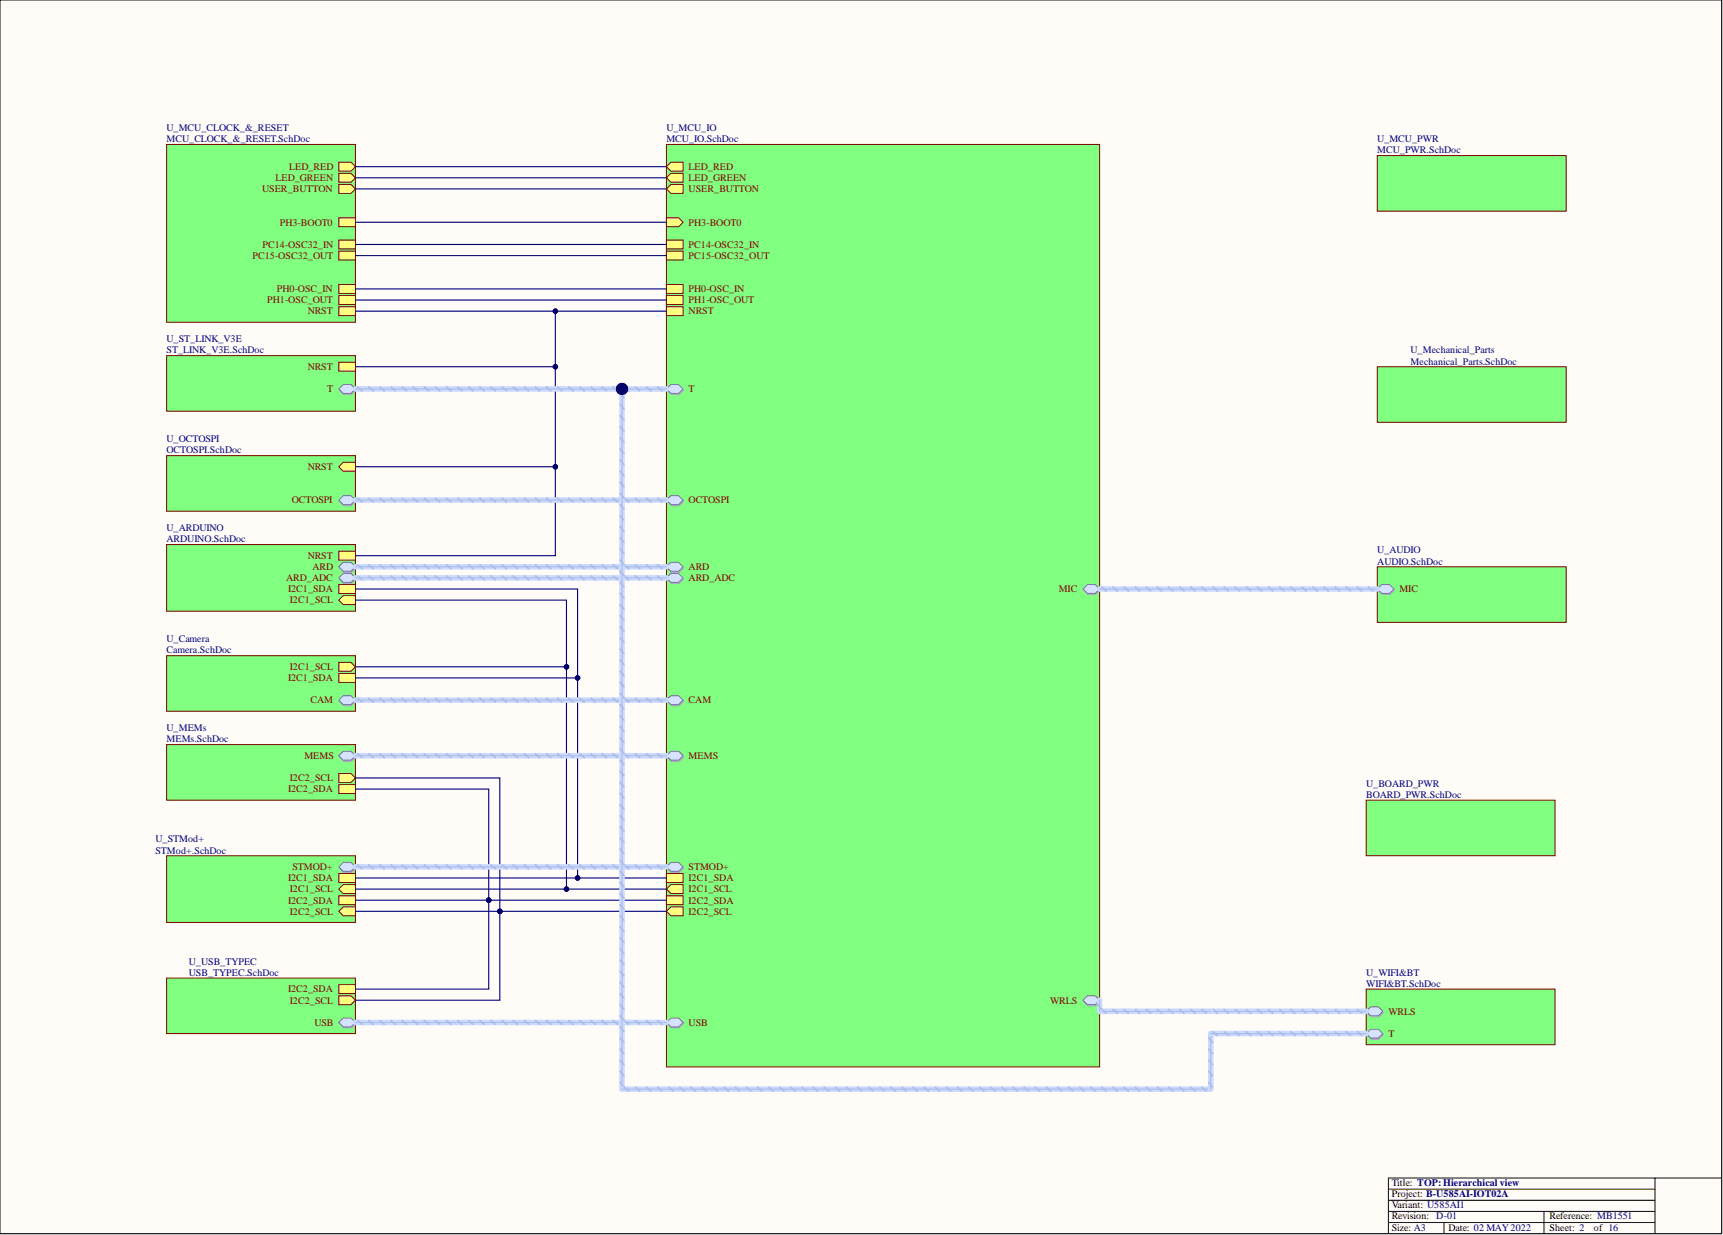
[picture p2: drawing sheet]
<svg xmlns="http://www.w3.org/2000/svg" width="393mm" height="282mm" viewBox="0 0 393 282" stroke-linecap="round" stroke-linejoin="round" font-family="sans-serif">
<defs><g id="words">
<g font-size="2.3" fill="#000080">
<text x="38" y="29.9">U_MCU_CLOCK_&amp;_RESET</text>
<text x="152.1" y="29.9">U_MCU_IO</text>
<text x="38" y="32.5">MCU_CLOCK_&amp;_RESET.SchDoc</text>
<text x="152.1" y="32.5">MCU_IO.SchDoc</text>
<text x="314.4" y="32.5">U_MCU_PWR</text>
<text x="314.4" y="35">MCU_PWR.SchDoc</text>
<text x="38" y="78.1">U_ST_LINK_V3E</text>
<text x="38" y="80.7">ST_LINK_V3E.SchDoc</text>
<text x="322" y="80.7">U_Mechanical_Parts</text>
<text x="322" y="83.2">Mechanical_Parts.SchDoc</text>
<text x="38" y="100.9">U_OCTOSPI</text>
<text x="38" y="103.5">OCTOSPI.SchDoc</text>
<text x="38" y="121.2">U_ARDUINO</text>
<text x="38" y="123.8">ARDUINO.SchDoc</text>
<text x="314.4" y="126.3">U_AUDIO</text>
<text x="314.4" y="128.9">AUDIO.SchDoc</text>
<text x="38" y="146.6">U_Camera</text>
<text x="38" y="149.1">Camera.SchDoc</text>
<text x="38" y="166.9">U_MEMs</text>
<text x="38" y="169.4">MEMs.SchDoc</text>
<text x="311.9" y="179.6">U_BOARD_PWR</text>
<text x="311.9" y="182.1">BOARD_PWR.SchDoc</text>
<text x="35.5" y="192.3">U_STMod+</text>
<text x="35.5" y="194.8">STMod+.SchDoc</text>
<text x="43.1" y="220.2">U_USB_TYPEC</text>
<text x="43.1" y="222.7">USB_TYPEC.SchDoc</text>
<text x="311.9" y="222.7">U_WIFI&amp;BT</text>
<text x="311.9" y="225.2">WIFI&amp;BT.SchDoc</text>
</g>
<g font-size="2.3" fill="#800000">
<text x="62.9" y="41.3">LED_GREEN</text>
<text x="66" y="38.8">LED_RED</text>
<text x="157.2" y="38.8">LED_RED</text>
<text x="157.2" y="41.3">LED_GREEN</text>
<text x="59.8" y="43.9">USER_BUTTON</text>
<text x="157.2" y="43.9">USER_BUTTON</text>
<text x="63.9" y="51.5">PH3-BOOT0</text>
<text x="157.2" y="51.5">PH3-BOOT0</text>
<text x="57.6" y="59.1">PC15-OSC32_OUT</text>
<text x="59.9" y="56.6">PC14-OSC32_IN</text>
<text x="157.2" y="56.6">PC14-OSC32_IN</text>
<text x="157.2" y="59.1">PC15-OSC32_OUT</text>
<text x="61" y="69.2">PH1-OSC_OUT</text>
<text x="63.2" y="66.7">PH0-OSC_IN</text>
<text x="70.2" y="71.8">NRST</text>
<text x="157.2" y="71.8">NRST</text>
<text x="157.2" y="66.7">PH0-OSC_IN</text>
<text x="157.2" y="69.2">PH1-OSC_OUT</text>
<text x="70.2" y="84.5">NRST</text>
<text x="74.7" y="89.5">T</text>
<text x="157.2" y="89.5">T</text>
<text x="70.2" y="107.3">NRST</text>
<text x="66.6" y="114.9">OCTOSPI</text>
<text x="157.2" y="114.9">OCTOSPI</text>
<text x="70.2" y="127.6">NRST</text>
<text x="71.3" y="130.1">ARD</text>
<text x="157.2" y="130.1">ARD</text>
<text x="65.3" y="132.7">ARD_ADC</text>
<text x="65.8" y="135.2">I2C1_SDA</text>
<text x="66.2" y="137.7">I2C1_SCL</text>
<text x="157.2" y="132.7">ARD_ADC</text>
<text x="241.7" y="135.2">MIC</text>
<text x="319.5" y="135.2">MIC</text>
<text x="65.8" y="155.5">I2C1_SDA</text>
<text x="66.2" y="153">I2C1_SCL</text>
<text x="70.9" y="160.6">CAM</text>
<text x="157.2" y="160.6">CAM</text>
<text x="69.5" y="173.2">MEMS</text>
<text x="157.2" y="173.2">MEMS</text>
<text x="66.2" y="178.3">I2C2_SCL</text>
<text x="65.8" y="180.9">I2C2_SDA</text>
<text x="65.8" y="201.1">I2C1_SDA</text>
<text x="66.2" y="203.7">I2C1_SCL</text>
<text x="66.8" y="198.6">STMOD+</text>
<text x="157.2" y="198.6">STMOD+</text>
<text x="157.2" y="201.1">I2C1_SDA</text>
<text x="157.2" y="203.7">I2C1_SCL</text>
<text x="65.8" y="206.2">I2C2_SDA</text>
<text x="66.2" y="208.8">I2C2_SCL</text>
<text x="157.2" y="206.2">I2C2_SDA</text>
<text x="157.2" y="208.8">I2C2_SCL</text>
<text x="65.8" y="226.5">I2C2_SDA</text>
<text x="66.2" y="229">I2C2_SCL</text>
<text x="239.7" y="229">WRLS</text>
<text x="317" y="231.6">WRLS</text>
<text x="71.8" y="234.1">USB</text>
<text x="157.2" y="234.1">USB</text>
<text x="317" y="236.7">T</text>
</g>
<g font-size="2.3">
<text x="317.7" y="270.7">Title: TOP: Hierarchical view</text>
<text x="317.7" y="273.2">Project: B-U585AI-IOT02A</text>
<text x="317.7" y="275.7">Variant: U585AI1</text>
<text x="317.7" y="281.1">Size: A3</text>
<text x="317.7" y="278.3">Revision: D-01</text>
<text x="330.7" y="281.1">Date: 02 MAY2022</text>
<text x="353.7" y="278.3">Reference: MB1551</text>
<text x="353.7" y="281.1">Sheet: 2</text>
<text x="363.9" y="281.1">of 16</text>
</g>
</g></defs>
<path d="M0 0h393v281.6h-393z" fill-rule="evenodd" fill="#fffcf8"/>
<path d="M0 0h393v281.6h-393z" fill="none" stroke="#000" stroke-width=".23"/>
<path d="M0 0h393v281.6h-393z" fill-rule="evenodd" fill="#fffcf8"/>
<path d="M0 0h393v281.6h-393zM317 271.4h60.8M317 273.9h60.8M317 279h60.8M317 276.5h60.8M329.6 279v2.6M352.5 276.5v5.1M377.8 268.9v12.7M393 268.9h-76v12.7" fill="none" stroke="#000" stroke-width=".23"/>
<path d="M38 124.3h43.1v15.2h-43.1z" fill-rule="evenodd" fill="#80ff80"/>
<path d="M38 124.3h43.1v15.2h-43.1z" fill="none" stroke="#800000" stroke-width=".23"/>
<path d="M77.3 125.8h3.8v2h-3.8z" fill-rule="evenodd" fill="#ffff80"/>
<path d="M77.3 125.8h3.8v2h-3.8z" fill="none" stroke="#800000" stroke-width=".23"/>
<path d="M77.3 133.4h3.8v2h-3.8z" fill-rule="evenodd" fill="#ffff80"/>
<path d="M77.3 133.4h3.8v2h-3.8z" fill="none" stroke="#800000" stroke-width=".23"/>
<path d="M78.4 136h2.7v2h-2.7l-1.1-1z" fill-rule="evenodd" fill="#ffff80"/>
<path d="M78.4 136h2.7v2h-2.7l-1.1-1z" fill="none" stroke="#800000" stroke-width=".23"/>
<path d="M78.5 131.1h1.8l1 1.1-1 1h-1.8l-1-1z" fill-rule="evenodd" fill="#bac0ca"/>
<path d="M78.5 131.1h1.8l1 1.1-1 1h-1.8l-1-1z" fill="none" stroke="#a6acb6" stroke-width=".23"/>
<path d="M78.4 130.9h1.7l1 1-1 1h-1.7l-1.1-1z" fill-rule="evenodd" fill="#d5e4ff"/>
<path d="M78.4 130.9h1.7l1 1-1 1h-1.7l-1.1-1z" fill="none" stroke="#71809b" stroke-width=".23"/>
<path d="M78.5 128.6h1.8l1 1-1 1h-1.8l-1-1z" fill-rule="evenodd" fill="#bac0ca"/>
<path d="M78.5 128.6h1.8l1 1-1 1h-1.8l-1-1z" fill="none" stroke="#a6acb6" stroke-width=".23"/>
<path d="M78.4 128.3h1.7l1 1.1-1 1h-1.7l-1.1-1z" fill-rule="evenodd" fill="#d5e4ff"/>
<path d="M78.4 128.3h1.7l1 1.1-1 1h-1.7l-1.1-1z" fill="none" stroke="#71809b" stroke-width=".23"/>
<path d="M314.4 129.4h43.1v12.6h-43.1z" fill-rule="evenodd" fill="#80ff80"/>
<path d="M314.4 129.4h43.1v12.6h-43.1z" fill="none" stroke="#800000" stroke-width=".23"/>
<path d="M315.6 133.7h1.7l1.1 1-1.1 1h-1.7l-1-1z" fill-rule="evenodd" fill="#bac0ca"/>
<path d="M315.6 133.7h1.7l1.1 1-1.1 1h-1.7l-1-1z" fill="none" stroke="#a6acb6" stroke-width=".23"/>
<path d="M315.4 133.4h1.8l1 1-1 1h-1.8l-1-1z" fill-rule="evenodd" fill="#d5e4ff"/>
<path d="M315.4 133.4h1.8l1 1-1 1h-1.8l-1-1z" fill="none" stroke="#71809b" stroke-width=".23"/>
<path d="M311.9 182.6h43.1v12.7h-43.1z" fill-rule="evenodd" fill="#80ff80"/>
<path d="M311.9 182.6h43.1v12.7h-43.1z" fill="none" stroke="#800000" stroke-width=".23"/>
<path d="M38 149.7h43.1v12.6h-43.1z" fill-rule="evenodd" fill="#80ff80"/>
<path d="M38 149.7h43.1v12.6h-43.1z" fill="none" stroke="#800000" stroke-width=".23"/>
<path d="M77.3 151.2h2.8l1 1-1 1h-2.8z" fill-rule="evenodd" fill="#ffff80"/>
<path d="M77.3 151.2h2.8l1 1-1 1h-2.8z" fill="none" stroke="#800000" stroke-width=".23"/>
<path d="M77.3 153.7h3.8v2h-3.8z" fill-rule="evenodd" fill="#ffff80"/>
<path d="M77.3 153.7h3.8v2h-3.8z" fill="none" stroke="#800000" stroke-width=".23"/>
<path d="M78.5 159h1.8l1 1.1-1 1h-1.8l-1-1z" fill-rule="evenodd" fill="#bac0ca"/>
<path d="M78.5 159h1.8l1 1.1-1 1h-1.8l-1-1z" fill="none" stroke="#a6acb6" stroke-width=".23"/>
<path d="M78.4 158.8h1.7l1 1-1 1h-1.7l-1.1-1z" fill-rule="evenodd" fill="#d5e4ff"/>
<path d="M78.4 158.8h1.7l1 1-1 1h-1.7l-1.1-1z" fill="none" stroke="#71809b" stroke-width=".23"/>
<path d="M38 33h43.1v40.6h-43.1z" fill-rule="evenodd" fill="#80ff80"/>
<path d="M38 33h43.1v40.6h-43.1z" fill="none" stroke="#800000" stroke-width=".23"/>
<path d="M77.3 70h3.8v2h-3.8z" fill-rule="evenodd" fill="#ffff80"/>
<path d="M77.3 70h3.8v2h-3.8z" fill="none" stroke="#800000" stroke-width=".23"/>
<path d="M77.3 49.7h3.8v2h-3.8z" fill-rule="evenodd" fill="#ffff80"/>
<path d="M77.3 49.7h3.8v2h-3.8z" fill="none" stroke="#800000" stroke-width=".23"/>
<path d="M77.3 54.8h3.8v2h-3.8z" fill-rule="evenodd" fill="#ffff80"/>
<path d="M77.3 54.8h3.8v2h-3.8z" fill="none" stroke="#800000" stroke-width=".23"/>
<path d="M77.3 57.3h3.8v2h-3.8z" fill-rule="evenodd" fill="#ffff80"/>
<path d="M77.3 57.3h3.8v2h-3.8z" fill="none" stroke="#800000" stroke-width=".23"/>
<path d="M77.3 37h2.8l1 1-1 1.1h-2.8z" fill-rule="evenodd" fill="#ffff80"/>
<path d="M77.3 37h2.8l1 1-1 1.1h-2.8z" fill="none" stroke="#800000" stroke-width=".23"/>
<path d="M77.3 39.6h2.8l1 1-1 1h-2.8z" fill-rule="evenodd" fill="#ffff80"/>
<path d="M77.3 39.6h2.8l1 1-1 1h-2.8z" fill="none" stroke="#800000" stroke-width=".23"/>
<path d="M77.3 64.9h3.8v2.1h-3.8z" fill-rule="evenodd" fill="#ffff80"/>
<path d="M77.3 64.9h3.8v2.1h-3.8z" fill="none" stroke="#800000" stroke-width=".23"/>
<path d="M77.3 67.5h3.8v2h-3.8z" fill-rule="evenodd" fill="#ffff80"/>
<path d="M77.3 67.5h3.8v2h-3.8z" fill="none" stroke="#800000" stroke-width=".23"/>
<path d="M77.3 42.1h2.8l1 1-1 1h-2.8z" fill-rule="evenodd" fill="#ffff80"/>
<path d="M77.3 42.1h2.8l1 1-1 1h-2.8z" fill="none" stroke="#800000" stroke-width=".23"/>
<path d="M152.1 33h98.9v210.5h-98.9z" fill-rule="evenodd" fill="#80ff80"/>
<path d="M152.1 33h98.9v210.5h-98.9z" fill="none" stroke="#800000" stroke-width=".23"/>
<path d="M152.1 49.7h2.8l1 1-1 1h-2.8z" fill-rule="evenodd" fill="#ffff80"/>
<path d="M152.1 49.7h2.8l1 1-1 1h-2.8z" fill="none" stroke="#800000" stroke-width=".23"/>
<path d="M152.1 70h3.8v2h-3.8z" fill-rule="evenodd" fill="#ffff80"/>
<path d="M152.1 70h3.8v2h-3.8z" fill="none" stroke="#800000" stroke-width=".23"/>
<path d="M152.1 64.9h3.8v2.1h-3.8z" fill-rule="evenodd" fill="#ffff80"/>
<path d="M152.1 64.9h3.8v2.1h-3.8z" fill="none" stroke="#800000" stroke-width=".23"/>
<path d="M152.1 67.5h3.8v2h-3.8z" fill-rule="evenodd" fill="#ffff80"/>
<path d="M152.1 67.5h3.8v2h-3.8z" fill="none" stroke="#800000" stroke-width=".23"/>
<path d="M152.1 54.8h3.8v2h-3.8z" fill-rule="evenodd" fill="#ffff80"/>
<path d="M152.1 54.8h3.8v2h-3.8z" fill="none" stroke="#800000" stroke-width=".23"/>
<path d="M152.1 57.3h3.8v2h-3.8z" fill-rule="evenodd" fill="#ffff80"/>
<path d="M152.1 57.3h3.8v2h-3.8z" fill="none" stroke="#800000" stroke-width=".23"/>
<path d="M153.2 37h2.7v2.1h-2.7l-1.1-1.1z" fill-rule="evenodd" fill="#ffff80"/>
<path d="M153.2 37h2.7v2.1h-2.7l-1.1-1.1z" fill="none" stroke="#800000" stroke-width=".23"/>
<path d="M153.2 39.6h2.7v2h-2.7l-1.1-1z" fill-rule="evenodd" fill="#ffff80"/>
<path d="M153.2 39.6h2.7v2h-2.7l-1.1-1z" fill="none" stroke="#800000" stroke-width=".23"/>
<path d="M153.2 42.1h2.7v2h-2.7l-1.1-1z" fill-rule="evenodd" fill="#ffff80"/>
<path d="M153.2 42.1h2.7v2h-2.7l-1.1-1z" fill="none" stroke="#800000" stroke-width=".23"/>
<path d="M153.3 113.4h1.8l1 1-1 1h-1.8l-1-1z" fill-rule="evenodd" fill="#bac0ca"/>
<path d="M153.3 113.4h1.8l1 1-1 1h-1.8l-1-1z" fill="none" stroke="#a6acb6" stroke-width=".23"/>
<path d="M153.2 113.1h1.7l1 1-1 1.1h-1.7l-1.1-1.1z" fill-rule="evenodd" fill="#d5e4ff"/>
<path d="M153.2 113.1h1.7l1 1-1 1.1h-1.7l-1.1-1.1z" fill="none" stroke="#71809b" stroke-width=".23"/>
<path d="M153.3 197.1h1.8l1 1-1 1h-1.8l-1-1z" fill-rule="evenodd" fill="#bac0ca"/>
<path d="M153.3 197.1h1.8l1 1-1 1h-1.8l-1-1z" fill="none" stroke="#a6acb6" stroke-width=".23"/>
<path d="M153.2 196.8h1.7l1 1-1 1.1h-1.7l-1.1-1.1z" fill-rule="evenodd" fill="#d5e4ff"/>
<path d="M153.2 196.8h1.7l1 1-1 1.1h-1.7l-1.1-1.1z" fill="none" stroke="#71809b" stroke-width=".23"/>
<path d="M153.3 131.1h1.8l1 1.1-1 1h-1.8l-1-1z" fill-rule="evenodd" fill="#bac0ca"/>
<path d="M153.3 131.1h1.8l1 1.1-1 1h-1.8l-1-1z" fill="none" stroke="#a6acb6" stroke-width=".23"/>
<path d="M153.2 130.9h1.7l1 1-1 1h-1.7l-1.1-1z" fill-rule="evenodd" fill="#d5e4ff"/>
<path d="M153.2 130.9h1.7l1 1-1 1h-1.7l-1.1-1z" fill="none" stroke="#71809b" stroke-width=".23"/>
<path d="M153.3 128.6h1.8l1 1-1 1h-1.8l-1-1z" fill-rule="evenodd" fill="#bac0ca"/>
<path d="M153.3 128.6h1.8l1 1-1 1h-1.8l-1-1z" fill="none" stroke="#a6acb6" stroke-width=".23"/>
<path d="M153.2 128.3h1.7l1 1.1-1 1h-1.7l-1.1-1z" fill-rule="evenodd" fill="#d5e4ff"/>
<path d="M153.2 128.3h1.7l1 1.1-1 1h-1.7l-1.1-1z" fill="none" stroke="#71809b" stroke-width=".23"/>
<path d="M153.3 232.6h1.8l1 1-1 1h-1.8l-1-1z" fill-rule="evenodd" fill="#bac0ca"/>
<path d="M153.3 232.6h1.8l1 1-1 1h-1.8l-1-1z" fill="none" stroke="#a6acb6" stroke-width=".23"/>
<path d="M153.2 232.3h1.7l1 1.1-1 1h-1.7l-1.1-1z" fill-rule="evenodd" fill="#d5e4ff"/>
<path d="M153.2 232.3h1.7l1 1.1-1 1h-1.7l-1.1-1z" fill="none" stroke="#71809b" stroke-width=".23"/>
<path d="M153.3 159h1.8l1 1.1-1 1h-1.8l-1-1z" fill-rule="evenodd" fill="#bac0ca"/>
<path d="M153.3 159h1.8l1 1.1-1 1h-1.8l-1-1z" fill="none" stroke="#a6acb6" stroke-width=".23"/>
<path d="M153.2 158.8h1.7l1 1-1 1h-1.7l-1.1-1z" fill-rule="evenodd" fill="#d5e4ff"/>
<path d="M153.2 158.8h1.7l1 1-1 1h-1.7l-1.1-1z" fill="none" stroke="#71809b" stroke-width=".23"/>
<path d="M248.4 133.7h1.7l1.1 1-1.1 1h-1.7l-1-1z" fill-rule="evenodd" fill="#bac0ca"/>
<path d="M248.4 133.7h1.7l1.1 1-1.1 1h-1.7l-1-1z" fill="none" stroke="#a6acb6" stroke-width=".23"/>
<path d="M248.2 133.4h1.8l1 1-1 1h-1.8l-1-1z" fill-rule="evenodd" fill="#d5e4ff"/>
<path d="M248.2 133.4h1.8l1 1-1 1h-1.8l-1-1z" fill="none" stroke="#71809b" stroke-width=".23"/>
<path d="M153.3 171.7h1.8l1 1-1 1.1h-1.8l-1-1.1z" fill-rule="evenodd" fill="#bac0ca"/>
<path d="M153.3 171.7h1.8l1 1-1 1.1h-1.8l-1-1.1z" fill="none" stroke="#a6acb6" stroke-width=".23"/>
<path d="M153.2 171.5h1.7l1 1-1 1h-1.7l-1.1-1z" fill-rule="evenodd" fill="#d5e4ff"/>
<path d="M153.2 171.5h1.7l1 1-1 1h-1.7l-1.1-1z" fill="none" stroke="#71809b" stroke-width=".23"/>
<path d="M248.4 227.5h1.7l1.1 1-1.1 1.1h-1.7l-1-1.1z" fill-rule="evenodd" fill="#bac0ca"/>
<path d="M248.4 227.5h1.7l1.1 1-1.1 1.1h-1.7l-1-1.1z" fill="none" stroke="#a6acb6" stroke-width=".23"/>
<path d="M248.2 227.3h1.8l1 1-1 1h-1.8l-1-1z" fill-rule="evenodd" fill="#d5e4ff"/>
<path d="M248.2 227.3h1.8l1 1-1 1h-1.8l-1-1z" fill="none" stroke="#71809b" stroke-width=".23"/>
<path d="M153.3 88h1.8l1 1-1 1h-1.8l-1-1z" fill-rule="evenodd" fill="#bac0ca"/>
<path d="M153.3 88h1.8l1 1-1 1h-1.8l-1-1z" fill="none" stroke="#a6acb6" stroke-width=".23"/>
<path d="M153.2 87.8h1.7l1 1-1 1h-1.7l-1.1-1z" fill-rule="evenodd" fill="#d5e4ff"/>
<path d="M153.2 87.8h1.7l1 1-1 1h-1.7l-1.1-1z" fill="none" stroke="#71809b" stroke-width=".23"/>
<path d="M152.1 199.4h3.8v2h-3.8z" fill-rule="evenodd" fill="#ffff80"/>
<path d="M152.1 199.4h3.8v2h-3.8z" fill="none" stroke="#800000" stroke-width=".23"/>
<path d="M153.2 201.9h2.7v2h-2.7l-1.1-1z" fill-rule="evenodd" fill="#ffff80"/>
<path d="M153.2 201.9h2.7v2h-2.7l-1.1-1z" fill="none" stroke="#800000" stroke-width=".23"/>
<path d="M152.1 204.4h3.8v2.1h-3.8z" fill-rule="evenodd" fill="#ffff80"/>
<path d="M152.1 204.4h3.8v2.1h-3.8z" fill="none" stroke="#800000" stroke-width=".23"/>
<path d="M153.2 207h2.7v2h-2.7l-1.1-1z" fill-rule="evenodd" fill="#ffff80"/>
<path d="M153.2 207h2.7v2h-2.7l-1.1-1z" fill="none" stroke="#800000" stroke-width=".23"/>
<path d="M314.4 35.5h43.1v12.7h-43.1z" fill-rule="evenodd" fill="#80ff80"/>
<path d="M314.4 35.5h43.1v12.7h-43.1z" fill="none" stroke="#800000" stroke-width=".23"/>
<path d="M314.4 83.7h43.1v12.7h-43.1z" fill-rule="evenodd" fill="#80ff80"/>
<path d="M314.4 83.7h43.1v12.7h-43.1z" fill="none" stroke="#800000" stroke-width=".23"/>
<path d="M38 169.9h43.1v12.7h-43.1z" fill-rule="evenodd" fill="#80ff80"/>
<path d="M38 169.9h43.1v12.7h-43.1z" fill="none" stroke="#800000" stroke-width=".23"/>
<path d="M77.3 179.1h3.8v2h-3.8z" fill-rule="evenodd" fill="#ffff80"/>
<path d="M77.3 179.1h3.8v2h-3.8z" fill="none" stroke="#800000" stroke-width=".23"/>
<path d="M77.3 176.5h2.8l1 1.1-1 1h-2.8z" fill-rule="evenodd" fill="#ffff80"/>
<path d="M77.3 176.5h2.8l1 1.1-1 1h-2.8z" fill="none" stroke="#800000" stroke-width=".23"/>
<path d="M78.5 171.7h1.8l1 1-1 1.1h-1.8l-1-1.1z" fill-rule="evenodd" fill="#bac0ca"/>
<path d="M78.5 171.7h1.8l1 1-1 1.1h-1.8l-1-1.1z" fill="none" stroke="#a6acb6" stroke-width=".23"/>
<path d="M78.4 171.5h1.7l1 1-1 1h-1.7l-1.1-1z" fill-rule="evenodd" fill="#d5e4ff"/>
<path d="M78.4 171.5h1.7l1 1-1 1h-1.7l-1.1-1z" fill="none" stroke="#71809b" stroke-width=".23"/>
<path d="M38 104h43.1v12.7h-43.1z" fill-rule="evenodd" fill="#80ff80"/>
<path d="M38 104h43.1v12.7h-43.1z" fill="none" stroke="#800000" stroke-width=".23"/>
<path d="M78.4 105.5h2.7v2h-2.7l-1.1-1z" fill-rule="evenodd" fill="#ffff80"/>
<path d="M78.4 105.5h2.7v2h-2.7l-1.1-1z" fill="none" stroke="#800000" stroke-width=".23"/>
<path d="M78.5 113.4h1.8l1 1-1 1h-1.8l-1-1z" fill-rule="evenodd" fill="#bac0ca"/>
<path d="M78.5 113.4h1.8l1 1-1 1h-1.8l-1-1z" fill="none" stroke="#a6acb6" stroke-width=".23"/>
<path d="M78.4 113.1h1.7l1 1-1 1.1h-1.7l-1.1-1.1z" fill-rule="evenodd" fill="#d5e4ff"/>
<path d="M78.4 113.1h1.7l1 1-1 1.1h-1.7l-1.1-1.1z" fill="none" stroke="#71809b" stroke-width=".23"/>
<path d="M38 195.3h43.1v15.2h-43.1z" fill-rule="evenodd" fill="#80ff80"/>
<path d="M38 195.3h43.1v15.2h-43.1z" fill="none" stroke="#800000" stroke-width=".23"/>
<path d="M78.5 197.1h1.8l1 1-1 1h-1.8l-1-1z" fill-rule="evenodd" fill="#bac0ca"/>
<path d="M78.5 197.1h1.8l1 1-1 1h-1.8l-1-1z" fill="none" stroke="#a6acb6" stroke-width=".23"/>
<path d="M78.4 196.8h1.7l1 1-1 1.1h-1.7l-1.1-1.1z" fill-rule="evenodd" fill="#d5e4ff"/>
<path d="M78.4 196.8h1.7l1 1-1 1.1h-1.7l-1.1-1.1z" fill="none" stroke="#71809b" stroke-width=".23"/>
<path d="M77.3 199.4h3.8v2h-3.8z" fill-rule="evenodd" fill="#ffff80"/>
<path d="M77.3 199.4h3.8v2h-3.8z" fill="none" stroke="#800000" stroke-width=".23"/>
<path d="M78.4 201.9h2.7v2h-2.7l-1.1-1z" fill-rule="evenodd" fill="#ffff80"/>
<path d="M78.4 201.9h2.7v2h-2.7l-1.1-1z" fill="none" stroke="#800000" stroke-width=".23"/>
<path d="M77.3 204.4h3.8v2.1h-3.8z" fill-rule="evenodd" fill="#ffff80"/>
<path d="M77.3 204.4h3.8v2.1h-3.8z" fill="none" stroke="#800000" stroke-width=".23"/>
<path d="M78.4 207h2.7v2h-2.7l-1.1-1z" fill-rule="evenodd" fill="#ffff80"/>
<path d="M78.4 207h2.7v2h-2.7l-1.1-1z" fill="none" stroke="#800000" stroke-width=".23"/>
<path d="M38 81.2h43.1v12.6h-43.1z" fill-rule="evenodd" fill="#80ff80"/>
<path d="M38 81.2h43.1v12.6h-43.1z" fill="none" stroke="#800000" stroke-width=".23"/>
<path d="M77.3 82.7h3.8v2h-3.8z" fill-rule="evenodd" fill="#ffff80"/>
<path d="M77.3 82.7h3.8v2h-3.8z" fill="none" stroke="#800000" stroke-width=".23"/>
<path d="M78.5 88h1.8l1 1-1 1h-1.8l-1-1z" fill-rule="evenodd" fill="#bac0ca"/>
<path d="M78.5 88h1.8l1 1-1 1h-1.8l-1-1z" fill="none" stroke="#a6acb6" stroke-width=".23"/>
<path d="M78.4 87.8h1.7l1 1-1 1h-1.7l-1.1-1z" fill-rule="evenodd" fill="#d5e4ff"/>
<path d="M78.4 87.8h1.7l1 1-1 1h-1.7l-1.1-1z" fill="none" stroke="#71809b" stroke-width=".23"/>
<path d="M311.9 225.8h43.1v12.6h-43.1z" fill-rule="evenodd" fill="#80ff80"/>
<path d="M311.9 225.8h43.1v12.6h-43.1z" fill="none" stroke="#800000" stroke-width=".23"/>
<path d="M313 230.1h1.8l1 1-1 1h-1.8l-1-1z" fill-rule="evenodd" fill="#bac0ca"/>
<path d="M313 230.1h1.8l1 1-1 1h-1.8l-1-1z" fill="none" stroke="#a6acb6" stroke-width=".23"/>
<path d="M312.9 229.8h1.8l1 1-1 1h-1.8l-1-1z" fill-rule="evenodd" fill="#d5e4ff"/>
<path d="M312.9 229.8h1.8l1 1-1 1h-1.8l-1-1z" fill="none" stroke="#71809b" stroke-width=".23"/>
<path d="M313 235.1h1.8l1 1.1-1 1h-1.8l-1-1z" fill-rule="evenodd" fill="#bac0ca"/>
<path d="M313 235.1h1.8l1 1.1-1 1h-1.8l-1-1z" fill="none" stroke="#a6acb6" stroke-width=".23"/>
<path d="M312.9 234.9h1.8l1 1-1 1h-1.8l-1-1z" fill-rule="evenodd" fill="#d5e4ff"/>
<path d="M312.9 234.9h1.8l1 1-1 1h-1.8l-1-1z" fill="none" stroke="#71809b" stroke-width=".23"/>
<path d="M38 223.2h43.1v12.7h-43.1z" fill-rule="evenodd" fill="#80ff80"/>
<path d="M38 223.2h43.1v12.7h-43.1z" fill="none" stroke="#800000" stroke-width=".23"/>
<path d="M78.5 232.6h1.8l1 1-1 1h-1.8l-1-1z" fill-rule="evenodd" fill="#bac0ca"/>
<path d="M78.5 232.6h1.8l1 1-1 1h-1.8l-1-1z" fill="none" stroke="#a6acb6" stroke-width=".23"/>
<path d="M78.4 232.3h1.7l1 1.1-1 1h-1.7l-1.1-1z" fill-rule="evenodd" fill="#d5e4ff"/>
<path d="M78.4 232.3h1.7l1 1.1-1 1h-1.7l-1.1-1z" fill="none" stroke="#71809b" stroke-width=".23"/>
<path d="M77.3 224.7h3.8v2.1h-3.8z" fill-rule="evenodd" fill="#ffff80"/>
<path d="M77.3 224.7h3.8v2.1h-3.8z" fill="none" stroke="#800000" stroke-width=".23"/>
<path d="M77.3 227.3h2.8l1 1-1 1h-2.8z" fill-rule="evenodd" fill="#ffff80"/>
<path d="M77.3 227.3h2.8l1 1-1 1h-2.8z" fill="none" stroke="#800000" stroke-width=".23"/>
<path d="M81.1 38h71M114.1 208v20.3h-33" fill="none" stroke="#000080" stroke-width=".25"/>
<circle cx="114.1" cy="208" r=".51" fill="#000080"/>
<circle cx="114.1" cy="208" r=".51" fill="none" stroke="#000080" stroke-width=".23"/>
<path d="M111.6 205.5v20.3h-30.5" fill="none" stroke="#000080" stroke-width=".25"/>
<circle cx="111.6" cy="205.5" r=".51" fill="#000080"/>
<circle cx="111.6" cy="205.5" r=".51" fill="none" stroke="#000080" stroke-width=".23"/>
<path d="M81.1 208h71" fill="none" stroke="#000080" stroke-width=".25"/>
<circle cx="114.1" cy="208" r=".51" fill="#000080"/>
<circle cx="114.1" cy="208" r=".51" fill="none" stroke="#000080" stroke-width=".23"/>
<path d="M81.1 205.5h71" fill="none" stroke="#000080" stroke-width=".25"/>
<circle cx="111.6" cy="205.5" r=".51" fill="#000080"/>
<circle cx="111.6" cy="205.5" r=".51" fill="none" stroke="#000080" stroke-width=".23"/>
<path d="M81.1 202.9h71" fill="none" stroke="#000080" stroke-width=".25"/>
<circle cx="129.3" cy="202.9" r=".51" fill="#000080"/>
<circle cx="129.3" cy="202.9" r=".51" fill="none" stroke="#000080" stroke-width=".23"/>
<path d="M81.1 200.4h71" fill="none" stroke="#000080" stroke-width=".25"/>
<circle cx="131.9" cy="200.4" r=".51" fill="#000080"/>
<circle cx="131.9" cy="200.4" r=".51" fill="none" stroke="#000080" stroke-width=".23"/>
<path d="M81.1 180.1h30.5v25.4" fill="none" stroke="#000080" stroke-width=".25"/>
<circle cx="111.6" cy="205.5" r=".51" fill="#000080"/>
<circle cx="111.6" cy="205.5" r=".51" fill="none" stroke="#000080" stroke-width=".23"/>
<path d="M81.1 177.6h33v30.4" fill="none" stroke="#000080" stroke-width=".25"/>
<circle cx="114.1" cy="208" r=".51" fill="#000080"/>
<circle cx="114.1" cy="208" r=".51" fill="none" stroke="#000080" stroke-width=".23"/>
<path d="M81.1 154.7h50.8" fill="none" stroke="#000080" stroke-width=".25"/>
<circle cx="131.9" cy="154.7" r=".51" fill="#000080"/>
<circle cx="131.9" cy="154.7" r=".51" fill="none" stroke="#000080" stroke-width=".23"/>
<path d="M81.1 152.2h48.2" fill="none" stroke="#000080" stroke-width=".25"/>
<circle cx="129.3" cy="152.2" r=".51" fill="#000080"/>
<circle cx="129.3" cy="152.2" r=".51" fill="none" stroke="#000080" stroke-width=".23"/>
<path d="M81.1 137h48.2v65.9" fill="none" stroke="#000080" stroke-width=".25"/>
<circle cx="129.3" cy="152.2" r=".51" fill="#000080"/>
<circle cx="129.3" cy="152.2" r=".51" fill="none" stroke="#000080" stroke-width=".23"/>
<circle cx="129.3" cy="202.9" r=".51" fill="#000080"/>
<circle cx="129.3" cy="202.9" r=".51" fill="none" stroke="#000080" stroke-width=".23"/>
<path d="M81.1 134.4h50.8v66" fill="none" stroke="#000080" stroke-width=".25"/>
<circle cx="131.9" cy="200.4" r=".51" fill="#000080"/>
<circle cx="131.9" cy="200.4" r=".51" fill="none" stroke="#000080" stroke-width=".23"/>
<circle cx="131.9" cy="154.7" r=".51" fill="#000080"/>
<circle cx="131.9" cy="154.7" r=".51" fill="none" stroke="#000080" stroke-width=".23"/>
<path d="M81.1 83.7h45.7v43.1h-45.7" fill="none" stroke="#000080" stroke-width=".25"/>
<circle cx="126.8" cy="106.5" r=".51" fill="#000080"/>
<circle cx="126.8" cy="106.5" r=".51" fill="none" stroke="#000080" stroke-width=".23"/>
<circle cx="126.8" cy="83.7" r=".51" fill="#000080"/>
<circle cx="126.8" cy="83.7" r=".51" fill="none" stroke="#000080" stroke-width=".23"/>
<path d="M81.1 106.5h45.7" fill="none" stroke="#000080" stroke-width=".25"/>
<circle cx="126.8" cy="106.5" r=".51" fill="#000080"/>
<circle cx="126.8" cy="106.5" r=".51" fill="none" stroke="#000080" stroke-width=".23"/>
<path d="M81.1 71h71" fill="none" stroke="#000080" stroke-width=".25"/>
<circle cx="126.8" cy="71" r=".51" fill="#000080"/>
<circle cx="126.8" cy="71" r=".51" fill="none" stroke="#000080" stroke-width=".23"/>
<path d="M81.1 58.3h71M81.1 55.8h71M81.1 50.7h71M81.1 43.1h71M81.1 40.6h71M81.1 68.5h71M81.1 65.9h71M126.8 71v12.7" fill="none" stroke="#000080" stroke-width=".25"/>
<circle cx="126.8" cy="83.7" r=".51" fill="#000080"/>
<circle cx="126.8" cy="83.7" r=".51" fill="none" stroke="#000080" stroke-width=".23"/>
<circle cx="126.8" cy="71" r=".51" fill="#000080"/>
<circle cx="126.8" cy="71" r=".51" fill="none" stroke="#000080" stroke-width=".23"/>
<path d="M81.1 88.8h71M81.1 114.1h71M81.1 131.9h71M81.1 129.4h71M81.1 159.8h71M81.1 172.5h71M81.1 197.8h71M81.1 233.4h71" fill="none" stroke="#cbdaff" stroke-width="1.3"/>
<g fill="none" stroke="#adbce7" stroke-width=".38">
<path d="M81.6 88.3l1.1 .9M84.2 88.3l1 .9M86.7 88.3l1 .9M89.3 88.3l1 .9M91.8 88.3l1 .9M94.3 88.3l1 .9M96.9 88.3l1 .9M99.4 88.3l1 .9M101.9 88.3l1 .9M104.5 88.3l1 .9M107 88.3l1 .9M109.5 88.3l1.1 .9"/>
<path d="M112.1 88.3l1 .9M114.6 88.3l1 .9M117.1 88.3l1.1 .9M119.7 88.3l1 .9M122.2 88.3l1 .9M124.8 88.3l1 .9M127.3 88.3l1 .9M129.8 88.3l1 .9M132.4 88.3l1 .9M134.9 88.3l1 .9M137.4 88.3l1 .9M140 88.3l1 .9"/>
<path d="M142.5 88.3l1 .9M145 88.3l1.1 .9M147.6 88.3l1 .9M150.1 88.3l1 .9M81.6 113.7l1.1 .9M84.2 113.7l1 .9M86.7 113.7l1 .9M89.3 113.7l1 .9M91.8 113.7l1 .9M94.3 113.7l1 .9M96.9 113.7l1 .9M99.4 113.7l1 .9"/>
<path d="M101.9 113.7l1 .9M104.5 113.7l1 .9M107 113.7l1 .9M109.5 113.7l1.1 .9M112.1 113.7l1 .9M114.6 113.7l1 .9M117.1 113.7l1.1 .9M119.7 113.7l1 .9M122.2 113.7l1 .9M124.8 113.7l1 .9M127.3 113.7l1 .9M129.8 113.7l1 .9"/>
<path d="M132.4 113.7l1 .9M134.9 113.7l1 .9M137.4 113.7l1 .9M140 113.7l1 .9M142.5 113.7l1 .9M145 113.7l1.1 .9M147.6 113.7l1 .9M150.1 113.7l1 .9M81.6 131.5l1.1 .8M81.6 128.9l1.1 .9M84.2 131.5l1 .8M84.2 128.9l1 .9"/>
<path d="M86.7 131.5l1 .8M86.7 128.9l1 .9M89.3 131.5l1 .8M89.3 128.9l1 .9M91.8 131.5l1 .8M91.8 128.9l1 .9M94.3 131.5l1 .8M94.3 128.9l1 .9M96.9 131.5l1 .8M96.9 128.9l1 .9M99.4 131.5l1 .8M99.4 128.9l1 .9"/>
<path d="M101.9 131.5l1 .8M101.9 128.9l1 .9M104.5 131.5l1 .8M104.5 128.9l1 .9M107 131.5l1 .8M107 128.9l1 .9M109.5 131.5l1.1 .8M109.5 128.9l1.1 .9M112.1 131.5l1 .8M112.1 128.9l1 .9M114.6 131.5l1 .8M114.6 128.9l1 .9"/>
<path d="M117.1 131.5l1.1 .8M117.1 128.9l1.1 .9M119.7 131.5l1 .8M119.7 128.9l1 .9M122.2 131.5l1 .8M122.2 128.9l1 .9M124.8 131.5l1 .8M124.8 128.9l1 .9M127.3 131.5l1 .8M127.3 128.9l1 .9M129.8 131.5l1 .8M129.8 128.9l1 .9"/>
<path d="M132.4 131.5l1 .8M132.4 128.9l1 .9M134.9 131.5l1 .8M134.9 128.9l1 .9M137.4 131.5l1 .8M137.4 128.9l1 .9M140 131.5l1 .8M140 128.9l1 .9M142.5 131.5l1 .8M142.5 128.9l1 .9M145 131.5l1.1 .8M145 128.9l1.1 .9"/>
<path d="M147.6 131.5l1 .8M147.6 128.9l1 .9M150.1 131.5l1 .8M150.1 128.9l1 .9M81.6 159.4l1.1 .8M84.2 159.4l1 .8M86.7 159.4l1 .8M89.3 159.4l1 .8M91.8 159.4l1 .8M94.3 159.4l1 .8M96.9 159.4l1 .8M99.4 159.4l1 .8"/>
<path d="M101.9 159.4l1 .8M104.5 159.4l1 .8M107 159.4l1 .8M109.5 159.4l1.1 .8M112.1 159.4l1 .8M114.6 159.4l1 .8M117.1 159.4l1.1 .8M119.7 159.4l1 .8M122.2 159.4l1 .8M124.8 159.4l1 .8M127.3 159.4l1 .8M129.8 159.4l1 .8"/>
<path d="M132.4 159.4l1 .8M134.9 159.4l1 .8M137.4 159.4l1 .8M140 159.4l1 .8M142.5 159.4l1 .8M145 159.4l1.1 .8M147.6 159.4l1 .8M150.1 159.4l1 .8M81.6 172l1.1 .9M84.2 172l1 .9M86.7 172l1 .9M89.3 172l1 .9"/>
<path d="M91.8 172l1 .9M94.3 172l1 .9M96.9 172l1 .9M99.4 172l1 .9M101.9 172l1 .9M104.5 172l1 .9M107 172l1 .9M109.5 172l1.1 .9M112.1 172l1 .9M114.6 172l1 .9M117.1 172l1.1 .9M119.7 172l1 .9"/>
<path d="M122.2 172l1 .9M124.8 172l1 .9M127.3 172l1 .9M129.8 172l1 .9M132.4 172l1 .9M134.9 172l1 .9M137.4 172l1 .9M140 172l1 .9M142.5 172l1 .9M145 172l1.1 .9M147.6 172l1 .9M150.1 172l1 .9"/>
<path d="M81.6 197.4l1.1 .9M84.2 197.4l1 .9M86.7 197.4l1 .9M89.3 197.4l1 .9M91.8 197.4l1 .9M94.3 197.4l1 .9M96.9 197.4l1 .9M99.4 197.4l1 .9M101.9 197.4l1 .9M104.5 197.4l1 .9M107 197.4l1 .9M109.5 197.4l1.1 .9"/>
<path d="M112.1 197.4l1 .9M114.6 197.4l1 .9M117.1 197.4l1.1 .9M119.7 197.4l1 .9M122.2 197.4l1 .9M124.8 197.4l1 .9M127.3 197.4l1 .9M129.8 197.4l1 .9M132.4 197.4l1 .9M134.9 197.4l1 .9M137.4 197.4l1 .9M140 197.4l1 .9"/>
<path d="M142.5 197.4l1 .9M145 197.4l1.1 .9M147.6 197.4l1 .9M150.1 197.4l1 .9M81.6 232.9l1.1 .9M84.2 232.9l1 .9M86.7 232.9l1 .9M89.3 232.9l1 .9M91.8 232.9l1 .9M94.3 232.9l1 .9M96.9 232.9l1 .9M99.4 232.9l1 .9"/>
<path d="M101.9 232.9l1 .9M104.5 232.9l1 .9M107 232.9l1 .9M109.5 232.9l1.1 .9M112.1 232.9l1 .9M114.6 232.9l1 .9M117.1 232.9l1.1 .9M119.7 232.9l1 .9M122.2 232.9l1 .9M124.8 232.9l1 .9M127.3 232.9l1 .9M129.8 232.9l1 .9"/>
<path d="M132.4 232.9l1 .9M134.9 232.9l1 .9M137.4 232.9l1 .9M140 232.9l1 .9M142.5 232.9l1 .9M145 232.9l1.1 .9M147.6 232.9l1 .9M150.1 232.9l1 .9"/>
</g>
<path d="M81.1 88.8h71M81.1 114.1h71M81.1 131.9h71M81.1 129.4h71M81.1 159.8h71M81.1 172.5h71M81.1 197.8h71M81.1 233.4h71" fill="none" stroke="#adbce7" stroke-width=".25"/>
<circle cx="142" cy="88.8" r="1.27" fill="#000080"/>
<circle cx="142" cy="88.8" r="1.27" fill="none" stroke="#000080" stroke-width=".23"/>
<path d="M142 88.8v159.8h134.4v-12.7h35.5M251 134.4h63.4M251 228.3v2.5h60.9" fill="none" stroke="#cbdaff" stroke-width="1.3"/>
<g fill="none" stroke="#adbce7" stroke-width=".38">
<path d="M141.6 99.9l.8 1M141.6 97.4l.8 1M141.6 94.9l.8 1M141.6 92.3l.8 1M141.6 89.8l.8 1M141.6 117.7l.8 1M141.6 115.2l.8 1M141.6 112.6l.8 1M141.6 110.1l.8 1M141.6 107.5l.8 1.1M141.6 105l.8 1M141.6 102.5l.8 1"/>
<path d="M141.6 138l.8 1M141.6 135.4l.8 1.1M141.6 132.9l.8 1M141.6 130.4l.8 1M141.6 127.8l.8 1.1M141.6 125.3l.8 1M141.6 122.8l.8 1M141.6 120.2l.8 1M251.5 134l1.1 .9M254.1 134l1 .9M256.6 134l1 .9M259.1 134l1.1 .9"/>
<path d="M261.7 134l1 .9M264.2 134l1 .9M266.8 134l1 .9M269.3 134l1 .9M271.8 134l1 .9M274.4 134l1 .9M276.9 134l1 .9M279.4 134l1 .9M282 134l1 .9M284.5 134l1 .9M287 134l1.1 .9M289.6 134l1 .9"/>
<path d="M292.1 134l1 .9M294.6 134l1.1 .9M297.2 134l1 .9M299.7 134l1 .9M302.3 134l1 .9M304.8 134l1 .9M307.3 134l1 .9M309.9 134l1 .9M312.4 134l1 .9M141.6 158.3l.8 1M141.6 155.7l.8 1.1M141.6 153.2l.8 1"/>
<path d="M141.6 150.7l.8 1M141.6 148.1l.8 1M141.6 145.6l.8 1M141.6 143.1l.8 1M141.6 140.5l.8 1M141.6 178.6l.8 1M141.6 176l.8 1M141.6 173.5l.8 1M141.6 171l.8 1M141.6 168.4l.8 1M141.6 165.9l.8 1M141.6 163.4l.8 1"/>
<path d="M141.6 160.8l.8 1M141.6 198.9l.8 1M141.6 196.3l.8 1M141.6 193.8l.8 1M141.6 191.3l.8 1M141.6 188.7l.8 1M141.6 186.2l.8 1M141.6 183.6l.8 1.1M141.6 181.1l.8 1M141.6 219.2l.8 1M141.6 216.6l.8 1M141.6 214.1l.8 1"/>
<path d="M141.6 211.5l.8 1.1M141.6 209l.8 1M141.6 206.5l.8 1M141.6 203.9l.8 1.1M141.6 201.4l.8 1M141.6 239.5l.8 1M141.6 236.9l.8 1M141.6 234.4l.8 1M141.6 231.8l.8 1.1M141.6 229.3l.8 1M141.6 226.8l.8 1M141.6 224.2l.8 1"/>
<path d="M141.6 221.7l.8 1M250.6 229.3l.9 1M251.5 230.4l1.1 .9M254.1 230.4l1 .9M256.6 230.4l1 .9M259.1 230.4l1.1 .9M261.7 230.4l1 .9M264.2 230.4l1 .9M266.8 230.4l1 .9M269.3 230.4l1 .9M271.8 230.4l1 .9M274.4 230.4l1 .9"/>
<path d="M275.9 239.5l.9 1M275.9 236.9l.9 1M276.9 230.4l1 .9M276.9 235.5l1 .8M279.4 230.4l1 .9M279.4 235.5l1 .8M282 230.4l1 .9M282 235.5l1 .8M284.5 230.4l1 .9M284.5 235.5l1 .8M287 230.4l1.1 .9M287 235.5l1.1 .8"/>
<path d="M289.6 230.4l1 .9M289.6 235.5l1 .8M292.1 230.4l1 .9M292.1 235.5l1 .8M294.6 230.4l1.1 .9M294.6 235.5l1.1 .8M297.2 230.4l1 .9M297.2 235.5l1 .8M299.7 230.4l1 .9M299.7 235.5l1 .8M302.3 230.4l1 .9M302.3 235.5l1 .8"/>
<path d="M304.8 230.4l1 .9M304.8 235.5l1 .8M307.3 230.4l1 .9M307.3 235.5l1 .8M309.9 230.4l1 .9M309.9 235.5l1 .8M141.6 247.1l.8 1M141.6 244.5l.8 1M141.6 242l.8 1M142.5 248.1l1 .9M145 248.1l1.1 .9M147.6 248.1l1 .9"/>
<path d="M150.1 248.1l1 .9M152.6 248.1l1.1 .9M155.2 248.1l1 .9M157.7 248.1l1 .9M160.3 248.1l1 .9M162.8 248.1l1 .9M165.3 248.1l1 .9M167.9 248.1l1 .9M170.4 248.1l1 .9M172.9 248.1l1 .9M175.5 248.1l1 .9M178 248.1l1 .9"/>
<path d="M180.5 248.1l1.1 .9M183.1 248.1l1 .9M185.6 248.1l1 .9M188.1 248.1l1.1 .9M190.7 248.1l1 .9M193.2 248.1l1 .9M195.8 248.1l1 .9M198.3 248.1l1 .9M200.8 248.1l1 .9M203.4 248.1l1 .9M205.9 248.1l1 .9M208.4 248.1l1 .9"/>
<path d="M211 248.1l1 .9M213.5 248.1l1 .9M216 248.1l1.1 .9M218.6 248.1l1 .9M221.1 248.1l1 .9M223.6 248.1l1.1 .9M226.2 248.1l1 .9M228.7 248.1l1 .9M231.3 248.1l1 .9M233.8 248.1l1 .9M236.3 248.1l1 .9M238.9 248.1l1 .9"/>
<path d="M241.4 248.1l1 .9M243.9 248.1l1 .9M246.5 248.1l1 .9M249 248.1l1 .9M251.5 248.1l1.1 .9M254.1 248.1l1 .9M256.6 248.1l1 .9M259.1 248.1l1.1 .9M261.7 248.1l1 .9M264.2 248.1l1 .9M266.8 248.1l1 .9M269.3 248.1l1 .9"/>
<path d="M271.8 248.1l1 .9M274.4 248.1l1 .9M275.9 247.1l.9 1M275.9 244.5l.9 1M275.9 242l.9 1"/>
</g>
<path d="M142 88.8v159.8h134.4v-12.7h35.5M251 134.4h63.4M251 228.3v2.5h60.9" fill="none" stroke="#adbce7" stroke-width=".25"/>
<circle cx="142" cy="88.8" r="1.27" fill="#000080"/>
<circle cx="142" cy="88.8" r="1.27" fill="none" stroke="#000080" stroke-width=".23"/>
<use href="#words"/>
</svg>
